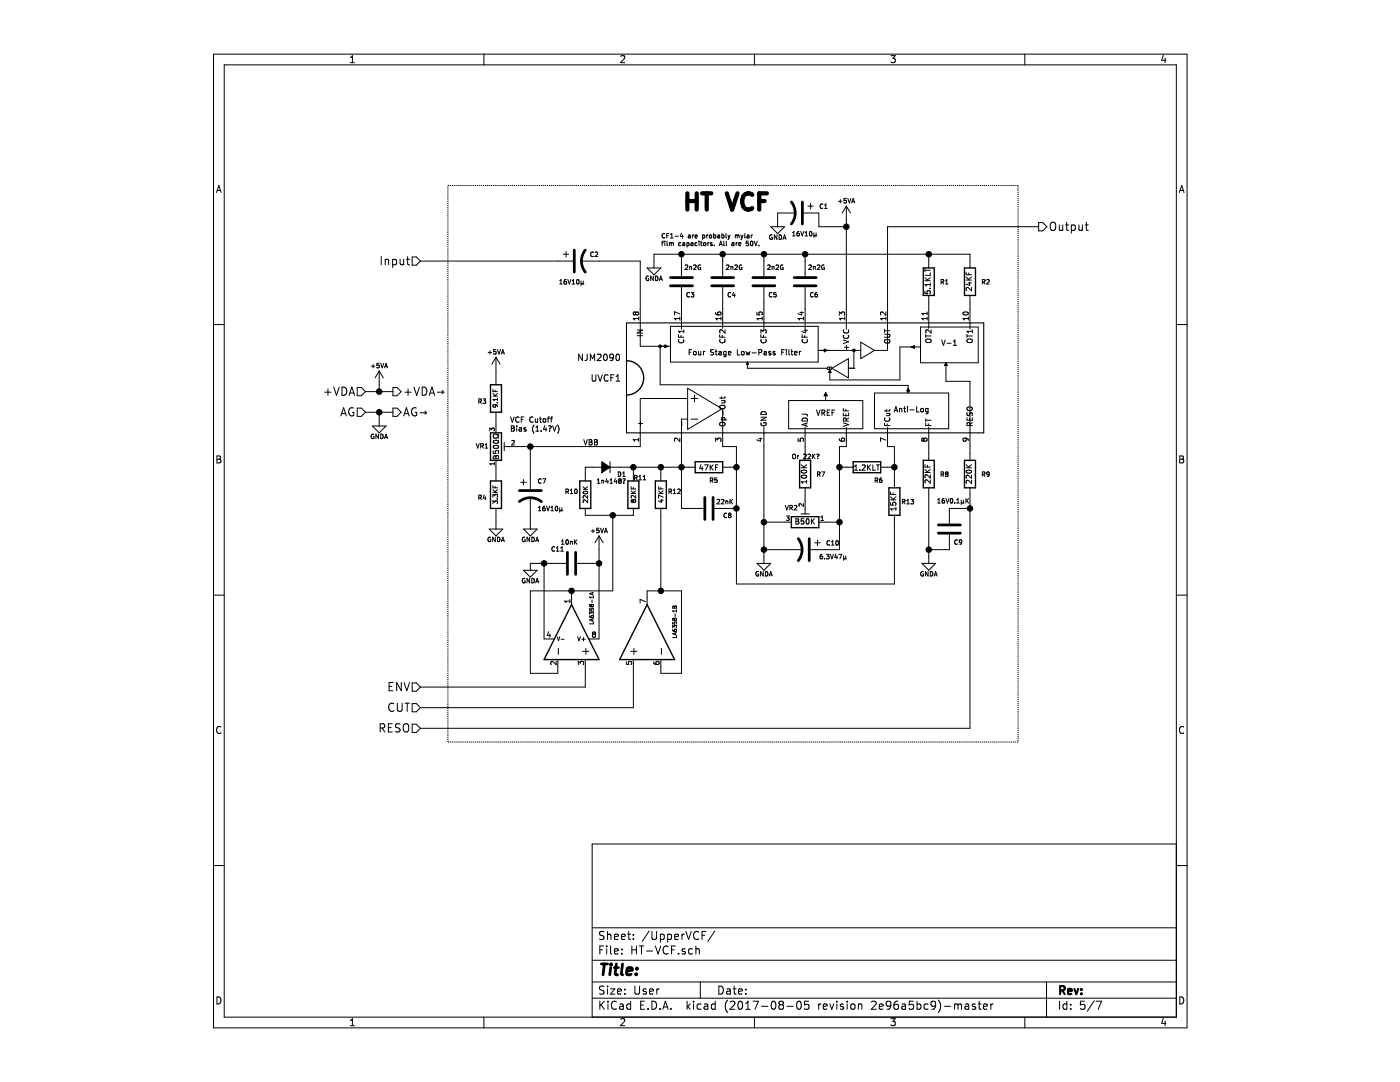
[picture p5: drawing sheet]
<svg xmlns="http://www.w3.org/2000/svg" width="279mm" height="216mm" viewBox="0 0 279 216" stroke-linecap="round" stroke-linejoin="round" font-family="sans-serif">
<g fill="none" stroke="#000" stroke-width=".2">
<path d="M42.6 10.8h194.3v194.3h-194.3zM44.7 12.9h190.1v190.1h-190.1zM69.9 12.5h.8M69.9 11.5l.4-.4v1.4M96.6 10.8v2.1M123.9 11.2l.5-.1 .2 .1 .1 .3-.9 1h.9M150.6 10.8v2.1M177.8 11.1h.9l-.5 .5 .4 .2v.6l-.2 .1-.6-.1M204.5 10.8v2.1M232.2 11l-.4 1h.9M232.5 11.6v.9M43.2 38.4l.5-1.4 .4 1.4"/>
<path d="M43.3 38h.7M167.7 39.8v.7M168.9 39.6h-.4l-.1 .4h.5v.4h-.5M169.2 39.6l.3 .9 .3-.9M235.4 38.4l.4-1.4 .5 1.4M235.5 38h.7M76.1 51.2v1.6M76.9 51.9l.2-.2 .4 .1 .1 1M76.9 51.7v1.1M78.4 51.8l.4-.1 .4 .3v.5l-.2 .3h-.6M78.4 51.7v1.7M79.8 51.7v.9a.4 .4 0 0 0 .4 .3 .4 .4 0 0 0 .4-.2"/>
<path d="M80.6 51.7v1.1M81.1 51.7h.6M81.4 51.2v1.4v.2h.3M82.3 51.3h.8l.8 .8-.8 .8h-.8zM83.9 52.1h30.4M111.7 56.7h.5M111.7 56l.3-.2v.9M112.4 50.7h1.1M113 50.2v1.1M113 55.8h-.2a.6 .6 0 0 0-.1 .9l.3-.1 .1-.3-.2-.2-.3 .2M113.3 55.8l.3 .9 .3-.9M114.2 56.7h.5"/>
<path d="M114.2 56l.2-.2v.9M115.2 55.8h.1a.45 .45 0 0 1 .3 .4 .45 .45 0 0 1-.4 .4l-.1-.3zM116 56.6l.1 .1 .3-.1M116 56.1v.9M116 52.1h11.8v17h6M116.4 56.6l.1 .1M116.4 56.1v.5M118.4 50.4v-.1a.4 .4 0 0 0-.5 .5 .4 .4 0 0 0 .5 .3M118.8 50.4l.3-.1 .2 .3-.6 .6h.6M129.1 53.5h2.8l-1.4 1.3zM129.4 55.1a.41 .41 0 0 0-.5 .5 .41 .41 0 0 0 .6 .3v-.3h-.2M130.4 55.1v.9l-.5-.9v.9"/>
<path d="M130.5 53.5v-2.8h63.1v2.8M130.8 55.1a.45 .45 0 0 1 .5 .4 .45 .45 0 0 1-.5 .5zM131.6 56l.3-.9 .3 .9M131.7 55.7h.4M132.1 48.4h.3M132.4 48.1l-.2 .2v.7M132.7 46.6a.41 .41 0 0 0-.6 .4 .41 .41 0 0 0 .6 .4M132.7 46.6v.1M132.7 48.2h.1M132.7 48.4v.6M133.1 47h.3M133.1 48.1v.8l.2 .1"/>
<path d="M133.5 46.6h-.4v.9M133.6 48.5l.3-.1 .1 .2M133.6 48.4v.6M133.8 47.5h.5M133.8 46.8l.3-.2v.9M134 48.6l.1-.2 .2 .1 .1 .5M134 48.6v.4M134.7 47.1h.7M135.9 48.5l-.3-.1-.1 .2v.3l.4 .1M136 46.5l-.2 .7h.6M136 50.7v4.4M136 57.3v8.4"/>
<path d="M136.2 46.9v.6M136.3 48.5h.3l.1 .5M136.7 48.6l-.5 .2 .2 .2h.3M136.7 53l.4-.1 .2 .2-.6 .7h.6M137.1 48.5l.2-.1 .2 .2v.3l-.4 .1M137.1 48.4v.9M137.4 46.9h.3l.1 .6M137.6 58.5v-.1a.4 .4 0 0 0-.5 .4 .4 .4 0 0 0 .5 .4M137.6 53.2v.6M137.6 53.3l.4-.1v.6M137.8 47.1l-.5 .2 .2 .2 .3-.1M137.9 48.5h.3l.1 .5"/>
<path d="M137.9 58.3h.6l-.3 .4 .2 .1v.4h-.5M138.2 46.9v.6M138.3 48.6l-.4 .2 .1 .2h.3M138.4 53l.4-.1 .1 .2-.5 .7h.5M138.5 46.9l-.3 .2M138.7 47.2l.5-.1-.2-.2-.3 .1v.4l.2 .1 .2-.1M139.1 48.5l-.2-.1-.2 .2v.3l.4 .1M139.5 48.1v.1M139.5 48.4v.6M139.8 48.4h.3M139.8 52.9a.41 .41 0 0 0-.5 .4 .41 .41 0 0 0 .5 .4v-.3h-.1M139.9 48.1v.8l.2 .1"/>
<path d="M140.2 46.9h.4M140.2 46.9v.9M140.4 48.5l.3-.1 .2 .2-.2 .4-.3-.1zM140.6 46.9v.1M140.6 47v.4h-.4M141 46.9v.6M141.3 48.4v.6M141.3 46.9l-.3 .2M141.5 48.4l-.2 .2M141.6 47h.4v.4h-.4zM141.6 46.9v.1M142.1 48.5l-.3 .1 .3 .2v.2h-.3"/>
<path d="M142.4 46.9h.3l.2 .2-.1 .3h-.4M142.4 46.6v.9M142.6 48.9v.1M143.2 46.9h.4v.6M143.5 49l.3-.9 .3 .9M143.6 47.1l-.4 .2 .1 .2 .3-.1M143.6 48.8h.5M144.1 46.9h.3M144.1 46.6v.9M144.2 50.7v4.4M144.2 57.3v8.2M144.4 46.9v.1"/>
<path d="M144.4 47v.4h-.3M144.4 48.1v.8l.2 .1M144.9 46.6v.8l.1 .1M144.9 48.1l.1 .9M145 53l.3-.1 .2 .2-.6 .7h.6M145.3 46.9l.2 .6M145.5 47.5l-.2 .3M145.7 46.9l-.2 .6M145.8 58.5v-.1a.4 .4 0 0 0-.5 .4 .4 .4 0 0 0 .5 .4M145.9 53.2v.6M145.9 53.3l.3-.1 .1 .6M146.1 48.5h.3l.1 .5"/>
<path d="M146.4 58.3l-.2 .7h.5M146.5 48.6l-.5 .2 .2 .2h.3M146.6 58.7v.6M146.6 53l.4-.1 .2 .2-.6 .7h.6M146.7 47l.3-.1 .1 .1M146.7 46.9v.6M146.9 48.4v.6M147.1 47l.1-.1h.3v.6M147.1 47v.5M147.2 48.4l-.3 .2M147.4 48.7l.4-.1-.1-.2-.2 .1-.1 .4 .1 .1h.3M147.8 46.9l.3 .6"/>
<path d="M148 52.9a.41 .41 0 0 0-.5 .4 .41 .41 0 0 0 .6 .4v-.3h-.2M148.1 47.5l-.3 .3M148.3 46.9l-.2 .6M148.6 46.6l.1 .9M149.1 46.9h.4v.6M149.4 48.1h-.5v.5l.4-.1 .1 .4-.2 .1-.3-.1M149.5 47.1l-.4 .2 .1 .2 .3-.1M149.8 48.2l.2-.1a.48 .48 0 0 1 .3 .5 .48 .48 0 0 1-.3 .4l-.2-.3zM149.9 46.9v.6M150.2 46.9l-.3 .2M150.5 48.1l.3 .9 .3-.9M151.4 48.9v.1"/>
<path d="M152.5 50.7v4.4M152.5 57.3v8.2M153.2 53l.3-.1 .2 .2-.6 .7h.6M153.8 45.2h2.8l-1.4 1.4zM154.1 58.5l-.1-.1a.4 .4 0 0 0-.5 .4 .4 .4 0 0 0 .6 .4M154.1 46.9a.41 .41 0 0 0-.5 .4 .41 .41 0 0 0 .6 .4v-.3h-.2M154.1 53.3l.4-.1v.6M154.1 53.2v.6M154.9 53l.3-.1 .2 .2-.6 .7h.6M154.9 58.3h-.4l-.1 .5h.5v.4h-.5M155.1 46.9v.9l-.6-.9v.9M155.5 46.9a.45 .45 0 0 1 .5 .4 .45 .45 0 0 1-.5 .5z"/>
<path d="M156.3 47.8l.3-.9 .3 .9M156.3 52.9a.41 .41 0 0 0-.6 .4 .41 .41 0 0 0 .6 .4v-.3h-.2M156.3 47.5h.5M158.2 47.1h.5M158.2 46.4l.2-.2v.9M158.8 42.5h-3.6v2.7M159.1 46.6l-.1 .1M159.1 46.6h.1M159.5 46.2h-.2a.6 .6 0 0 0-.1 .9h.3l.1-.4-.2-.2-.3 .1M159.8 46.2l.3 .9 .3-.9M160.4 42.5h3v2.7h5.5M160.7 50.7v4.4"/>
<path d="M160.7 57.3v7.1M160.7 46.4l.2-.2v.9M160.7 47.1h.5M161.2 41.1h1.1M161.4 53l.4-.1 .1 .2-.5 .7h.5M161.6 46.3l.1-.1a.45 .45 0 0 1 .4 .4 .45 .45 0 0 1-.4 .5l-.2-.3zM161.8 40.6v1.1M162.3 58.5l-.1-.1a.4 .4 0 0 0-.5 .4 .4 .4 0 0 0 .6 .4M162.3 53.3l.4-.1v.6M162.3 53.2v.6M162.4 47l.2 .1 .3-.1M162.4 46.5v.9"/>
<path d="M162.9 47l.1 .1M162.9 46.5v.5M163.1 58.3h-.2a.6 .6 0 0 0-.1 1l.3-.1v-.4l-.3-.1-.1 .2M163.1 53l.3-.1 .2 .2-.5 .7h.5M164.2 40.8v-.1a.4 .4 0 0 0-.5 .5 .4 .4 0 0 0 .5 .3M164.5 52.9a.41 .41 0 0 0-.5 .4 .41 .41 0 0 0 .5 .4v-.3h-.1M164.6 41.6h.5M164.6 41l.2-.3v.9M167.3 40.2h.7M168.9 41.1l-.8 1.4M168.9 41.1v23.3M168.9 41.1l.8 1.4"/>
<path d="M170 40.5l.3-.9 .3 .9M170.1 40.3h.4M184.6 58v.6h.5v-.5l.4-.1 .2 .2-.2 .4M184.6 53.6v.6M184.6 56h1.1M184.6 55.4l.6 .6M184.6 53.9h1.1M185.4 50.7v2.8M185.4 59v6.5M185.5 57.6h.2M185.7 54.4v.5h-1.1M185.7 56.5v.6"/>
<path d="M185.7 56.8h-1.1l.3 .3M185.7 55.4l-.6 .5M187.8 56.3l.5-.1v-.4h-.5v.9M188 56.3l.3 .4M188.7 56.7h.5M188.7 56l.2-.2v.9M192.8 54.3v.5h1.1M192.8 55.9h1.1M192.8 55.3l.6 .6M193.2 56.5h.7M193.3 54.5v.3M193.5 56.3v.7l-.7-.3"/>
<path d="M193.6 59v6.7M193.9 57.4v.6l-.8-.6-.3 .2 .1 .4M193.9 55.3l-.6 .4M196 56.3l.5-.1v-.4h-.5v.9M196.3 56.3l.3 .4M196.9 55.9l.4-.1 .1 .2-.5 .7h.5M207.3 45.2h-30.2v24.7h-2.7M207.3 44.4h.8l.8 .8-.8 .9h-.8zM209.7 44.6l.3-.3a.57 .57 0 0 1 .7 .6v.5a.55 .55 0 0 1-.9 .5 1.23 1.23 0 0 1-.1-1.3zM211.4 44.9l.1 1 .4 .1 .2-.2M212.1 44.9v1.1M212.6 44.9h.7"/>
<path d="M212.9 44.3v1.4l.4 .3M213.8 45l.5-.1 .3 .3v.5l-.2 .2h-.6M213.8 44.9v1.6M215.3 44.9l.1 1 .4 .1 .2-.2M216 44.9v1.1M216.6 44.9h.6M216.8 44.3v1.4l.4 .3M42.6 64.8h2.1M64.8 78.3h1.3M65.4 77.6v1.3M66.6 77.2l.5 1.7 .6-1.7M68.2 77.2a.83 .83 0 0 1 1 .9 .83 .83 0 0 1-1 .8z"/>
<path d="M69.7 78.9l.5-1.7 .6 1.7M69.8 78.4h.8M71.3 77.3h.8l.8 .8-.8 .9h-.8zM72.9 78.1h5.5M74.1 73.1h.7M74.5 72.7v.7M75.7 74l-.8 1.4M75.7 72.5h-.5v.4h.5v.4h-.5M75.7 74v4.1M75.7 74l.8 1.4M76 72.5l.3 .9 .3-.9M76.7 73.4l.3-.9 .3 .9"/>
<path d="M76.8 73.2h.5M78.4 77.3h.8l.9 .8-.9 .9h-.8zM80.8 78.3h1.3M81.4 77.6v1.3M82.6 77.2l.6 1.7 .5-1.7M84.3 77.2a.83 .83 0 0 1 .9 .9 .83 .83 0 0 1-.9 .8zM85.7 78.9l.5-1.7 .6 1.7M85.8 78.4h.8M87.3 78.3h1.3M88.2 77.9l.4 .4M88.6 78.3l-.4 .3M96.4 79.6h.5l-.3 .4h.3v.4h-.5"/>
<path d="M97.4 70.3h.7M97.8 70v.7M98.4 77.7v.4h.9M98.4 79.1h.9M98.4 78.5l.5 .6M98.8 77.8v.3M99 69.8h-.5v.4h.5v.4h-.5M99 71.3v5.5M99 71.3l-.8 1.4M99 71.3l.8 1.4M99.3 79.4v.6M99.3 79.7h-.9l.3 .3"/>
<path d="M99.3 78.5l-.5 .4M99.3 69.8l.3 .9 .3-.9M100.1 70.7l.3-.9 .3 .9M100.1 70.4h.5M116.2 70.7v1.2l-.7-1.2v1.2M117.2 70.7v.9a.38 .38 0 0 1-.5 .3M117.8 71.9v-1.2l.5 .9 .4-.9v1.2M118.2 74.8v1l.2 .3 .4-.1 .1-.2v-1M119.2 70.8l.5-.1 .3 .3-.8 .9h.8M119.3 74.8l.5 1.3 .4-1.3M120.6 70.8l.2-.1a.68 .68 0 0 1 .4 .6 .68 .68 0 0 1-.4 .6l-.3-.4zM121.4 74.9a.62 .62 0 0 0-.9 .4 .62 .62 0 0 0 .6 .8l.3-.2"/>
<path d="M121.9 75.4h.4M122.4 71.2l-.2 .3-.4-.1-.1-.2 .1-.5 .5 .1a.9 .9 0 0 1-.3 1.1h-.2M122.5 74.8h-.6v1.3M122.9 76.1h.8M122.9 75.1l.4-.3v1.3M123.1 70.7h.1a.7 .7 0 0 1 .5 .6 .7 .7 0 0 1-.5 .6 .89 .89 0 0 1-.1-1.2zM126.8 62.4l.2-.2 .4 .2v.3l-.2 .1-.4-.1M126.8 62.4l-.2-.2-.2 .2 .2 .4 .2-.1M126.8 62.4v.3M127.2 65.9h1l-1 .6h1M127.2 67h1M127.4 63.3v.6"/>
<path d="M127.4 63.6h-1l.3 .3M131.7 69.1v7.7l49.5 .1v1.5M132.7 68.8l.6 .3-.6 .3zM132.7 69.1l.1 .1 .2-.1-.2-.1-.1 .4M133.8 65.1h29.5v7.2h-29.5zM135.4 66.8v.5h1.1M135.5 67.8a.47 .47 0 0 0 .4 .6 .47 .47 0 0 0 .5-.6M135.7 62.7l-1.1-.5v.7M135.7 63.3v.6M135.7 63.6h-1.1l.3 .3M135.9 66.9v.4M136.5 66.1h-1.1l.3 .3"/>
<path d="M136.5 65.8v.6M137.2 77.5l6.9 4.1-6.9 4.1zM137.2 79.5h-9.4v9.6h-27.2M137.5 70.3h.4M137.9 79.5h1.4M138 69.8h-.5v1M138.4 70.2l.2-.1 .3 .1v.6l-.5-.1zM138.6 78.8v1.4M139.4 70.1l.1 .7 .4-.1M139.9 70.1v.7M140.4 70.1v.7M140.7 70.1l-.3 .2"/>
<path d="M142.4 69.8l-.6 .1a.44 .44 0 0 0 .6 .5l-.1 .4h-.5M142.7 70.1h.4M142.8 62.4a.4 .4 0 0 0 .5 .4l.5-.1v-.4l-.5 .1-.1 .3 .2 .1M142.9 69.8v.9l.2 .1M143.5 70.2h.4l.1 .6M143.6 66.8v.5h1.1M143.7 67.8a.47 .47 0 0 0 .5 .6 .47 .47 0 0 0 .4-.6M143.9 63.6h-1.1l.3 .3M143.9 63.3v.6M144 70.4l-.6 .2 .2 .2h.4M144 79.9h.7M144 79.2v.4"/>
<path d="M144.1 66.9v.4M144.6 79.9v.4l-.6 .1M144.7 65.8v.7l-.8-.7-.3 .2 .1 .4M144.7 79.2l-.1 .2h-1M144.9 70.1v.9l-.2 .2-.3-.1M144.9 70.2l-.3-.1-.2 .2 .1 .5h.4M145.4 70.5l.5-.1-.1-.2-.3-.1-.1 .2v.5h.4M147.2 69.8v1h.5M148 70.2l.2-.1 .3 .1-.1 .6-.4-.1zM148.9 70.1l.2 .7 .2-.5 .2 .5 .2-.7M149.2 72.3v1.2h15.9M149.2 72.3l.2 .4h-.5z"/>
<path d="M149.2 72.3l.1 .4h-.3zM150.1 70.4h.8M151.1 62.3v.5h.4v-.4l.5-.1 .1 .1-.1 .4M151.4 70.3h.5l.1-.4-.6-.1v1M151.8 66.5v-.7l.5 .4 .2-.4 .3 .1 .1 .1-.1 .5M151.8 66.8v.5h1.1M152 67.8a.47 .47 0 0 0 .4 .6 .47 .47 0 0 0 .4-.6M152.1 63.6h-1l.3 .3M152.1 63.3v.6M152.4 66.9v.4M152.5 70.2h.4v.6M152.9 70.4l-.4 .2 .1 .2h.3"/>
<path d="M153.8 70.2l-.2-.1-.2 .2 .4 .2v.3h-.4M154.7 70.2l-.3-.1-.1 .2 .4 .4-.1 .1h-.3M156 70.3h.4M156.5 69.8h-.5v1M156.9 69.8v.1M156.9 70.1v.7M157.4 79.9h14.8v5.6h-14.8zM157.4 69.8v.9l.2 .1M157.9 70.1h.3M158 69.8v.9l.2 .1M158.6 70.5l.5-.1-.1-.2-.3-.1-.1 .2v.5h.4M159.5 70.1v.7"/>
<path d="M159.6 62.4h.7M159.8 70.1l-.3 .2M160 62.2v.6l-.8-.2M160.1 66.8v.5h1M160.2 67.8a.47 .47 0 0 0 .4 .6 .47 .47 0 0 0 .4-.6M160.3 63.3v.6M160.3 63.6h-1l.3 .3M160.4 65.9h.7M160.6 66.9v.4M160.7 64.6v1.1M160.8 65.8v.6l-.8-.2M163.3 69.9h8.5"/>
<path d="M164.5 69.6l.6 .3-.6 .3zM164.5 69.9l.2 .2 .1-.2-.1-.1-.2 .4M164.8 78.4v1.6M164.8 78.4l.3 .6h-.6zM164.8 78.4l-.2 .5h.4l-.2-.3-.1 .3 .2-.1-.2-.1 .1-.1M165.6 73.9l.3 .4h-.6zM165.6 73.9l-.1 .4M166 73.5l3.3-1.9v3.8zM167.5 62.9v-.7l.4 .4 .1-.3h.5l.1 .1-.1 .5M168.3 67.8l1.1 .4-1.1 .3M168.4 65.8v.1a.48 .48 0 0 0 .4 .6 .48 .48 0 0 0 .5-.7M168.4 66.9a.48 .48 0 0 0 .4 .6 .48 .48 0 0 0 .5-.6"/>
<path d="M168.5 69.3h.9M168.6 63.3v.6M168.6 63.6h-1.1l.3 .3M168.9 64.6v1.1M169 68.9v.8M169.3 73.5h.1M169.3 73.5h1.1M170.4 73.5h.1M170.4 69.9v3.6M171.8 68.3l2.7 1.6-2.7 1.7zM174.5 78.4h14.8v7.1h-14.8zM176.5 66.7h.9l.2 .2-.2 .4h-.9"/>
<path d="M176.5 65.7v.6M176.5 66h1.1M176.7 67.8h.8l.1 .2-.1 .3-.3 .2-.5-.1-.2-.2zM176.8 62.2v.7l-.8-.7-.3 .2 .1 .4M176.8 63.6h-1.1l.3 .3M176.8 63.3v.6M181.2 77.5l.3 .5h-.5zM181.2 78l.2-.1-.2-.2-.1 .2 .4 .1M181.9 69.2l.6-.2v.5zM182.2 69.2l.1 .2 .2-.2M182.2 69.2l.1-.1 .2 .4M182.2 69.2l.3-.1-.3 .3"/>
<path d="M183.7 69.2h-4.1v6.6h-14v-1.8l.1 .3v-.1l-.1 .1M183.7 65.3h11.5v7.1h-11.5zM184.8 66.7v.6M184.8 67h1M184.8 67.8l.3-.2 .6 .1 .1 .4-.3 .3-.6-.1-.1-.2zM185 62.2v.6M185 63.3v.6M185 62.5h-1l.3 .3M185 63.6h-1l.3 .3M185.8 65.8v.7l-.7-.7-.3 .2 .1 .4M187.9 67.8l.4 1.1 .3-1.1M188.8 72.4v3.7h4.8v15.8"/>
<path d="M188.8 72.4l.1 .5-.3-.1 .2-.1M188.8 72.4l.3 .5h-.6M188.8 72.4l-.3 .5M188.8 72.8l-.3 .1M189 68.5h.8M190.3 68.1l.3-.3v1.1M190.3 68.9h.6M192.2 62.4a.64 .64 0 0 1 1.1 .2 .61 .61 0 0 1-1.1-.1zM193 66.7v.6M193 67h1M193 67.8l.3-.2 .6 .1 .1 .4-.3 .3-.6-.1-.1-.2zM193.3 63.3v.6"/>
<path d="M193.3 63.6h-1.1l.3 .3M194 65.8v.6M194 66.1h-1l.3 .3M234.8 64.8h2.1M43.3 91h.5l.2 .2-.2 .4 .3 .3-.1 .3-.2 .2h-.5zM43.3 91.6h.5M68 83l.6-1.6 .5 1.6M68.2 82.5h.8M70.5 81.4a.8 .8 0 0 0-1 .6 .8 .8 0 0 0 .6 1l.5-.2v-.5h-.3M71.3 81.4h.8l.8 .9-.8 .8h-.8zM72.9 82.3h5.5M74.3 85h2.7l-1.3 1.4z"/>
<path d="M74.6 86.7a.41 .41 0 0 0-.5 .4 .41 .41 0 0 0 .5 .3v-.3h-.1M75.5 86.6v.9l-.5-.9v.9M75.7 82.3v2.7M76 86.6a.45 .45 0 0 1 .5 .5 .45 .45 0 0 1-.5 .4zM76.7 87.5l.3-.9 .3 .9M76.8 87.3h.5M78.4 81.4h.8l.9 .9-.9 .8h-.8zM80.6 83l.5-1.6 .6 1.6M80.7 82.5h.8M83.1 81.4a.77 .77 0 0 0-1 .8 .77 .77 0 0 0 1 .7l.1-.6h-.4M83.8 82.4h1.3M84.8 82l.3 .4"/>
<path d="M85.1 82.4l-.3 .3M95 88.5l.3 .9 .3-.9M95.6 80.1l.4-.1v-.3l-.4-.1v.9M95.6 99.3l.4-.1v-.4h-.4v.9M95.8 99.3l.3 .4M95.8 80.1l.3 .4M95.9 89l.5-.1v-.3l-.5-.1v.9M96.2 89l.3 .4M96.6 98.8l-.2 .6h.6M96.8 89.4h.5M96.8 88.8l.3-.3v.9M96.8 99.1v.6"/>
<path d="M97.7 86v-.6l.4 .3 .2-.3 .3 .1v.5M98.4 99.2v-.6l.3 .3 .2-.3 .4 .1-.1 .5M98.4 96.9v.4h.9M98.4 98.2h.9M98.4 97.7l.5 .5M98.4 89.9v.6h.6l-.1-.5 .4-.1 .2 .2-.1 .4M98.5 91.1l.2-.1 .3 .2v-.2l.3-.1 .2 .2v.4h-1.1zM98.5 88a.51 .51 0 0 1 .6-.2 .51 .51 0 0 1 .3 .5 .53 .53 0 0 1-.5 .2 .53 .53 0 0 1-.4-.5zM98.5 89a.51 .51 0 0 1 .6-.2 .51 .51 0 0 1 .3 .5 .64 .64 0 0 1-1-.2zM98.7 92.3v.5M98.7 92.5h-1l.3 .3M98.8 80.7l.2 .2-.1 .3h-.4l-.1-.3a.55 .55 0 0 1 .9 .1v.2"/>
<path d="M98.8 97v.3M99 91.2v.3M99 82.3v4.1M99 91.9v4.1M99.2 99.5h.1M99.2 80.3h.1M99.3 97.7l-.5 .4M99.5 86.6v.3l-.8-.3-.3 .3 .2 .5h.4l.5-.2v.2M100.6 88.3v1.6M101.9 83.2l.3 1.1 .4-1.1M102.1 85h.3l.2 .2-.2 .3 .3 .3-.2 .2h-.4zM102.1 85.5h.3"/>
<path d="M102.1 88l.4-.1 .2 .2-.6 .7h.6M103.1 85v.1M103.1 85.3v.7M103.6 83.3a.49 .49 0 0 0-.7 .4 .49 .49 0 0 0 .7 .5M103.6 85.4h.4l.1 .6M103.9 96.2h1.1M104 83.7h.4M104.1 85.6l-.5 .2 .1 .2h.4M104.5 95.7v1.1M104.5 83.2h-.5v1.1M105 85.4l-.3-.1-.2 .2 .1 .1 .4 .1v.3h-.5M105.8 89.1v8.5"/>
<path d="M105.8 99.3v6.3M106.4 83.3a.48 .48 0 0 0-.7 .4 .48 .48 0 0 0 .7 .5M106.6 84.8a1.26 1.26 0 0 0 0 1.7M106.8 83.5l.1 .7h.4M106.9 86h.6M106.9 85.3l.3-.3v1M107.3 83.5v.8M107.6 83.5h.5M107.8 83.2v.9l.3 .2M108 95.6h-.1a.4 .4 0 0 0-.4 .4 .4 .4 0 0 0 .5 .4M108 85.9v.1M108.3 95.5h.6l-.4 .9"/>
<path d="M108.4 83.6h.5l-.1 .6h-.4zM108.7 84.9l-.2 .8h.6M109 85.3v.7M109.2 83.5h.4M109.5 85h.3l.2 .1-.3 .5M109.6 83.2l-.2 .1v1M109.7 85.9v.1M109.8 83.5h.5M110.3 83.2l-.3 .1v1M110.3 85l.4 1 .3-1M111.3 84.8a1.26 1.26 0 0 1 0 1.7M112.9 98.1l.5-.1v-.3l-.5-.1v.9"/>
<path d="M113.2 98.1l.3 .4M113.8 97.9l.3-.3v.9M113.8 98.5h.5M114.7 97.7l.2-.1a.45 .45 0 0 1 .3 .5 .45 .45 0 0 1-.4 .4l-.1-.3zM116.4 97.6h.9M116.4 97.1l.5 .5M116.4 98.2l.5-.2 .4 .2a.43 .43 0 0 1-.5 .4 .43 .43 0 0 1-.4-.4zM116.5 87.7l.4 1.1 .3-1.1M117.3 99.8v.5l-.7-.5-.2 .1 .1 .4M117.3 98.9v.6l-.7-.6-.2 .2 .1 .3M117.3 97.1l-.5 .4M117.6 87.7h.3l.2 .2-.2 .3 .3 .4-.2 .2h-.4z"/>
<path d="M117.6 88.2h.3M118.6 87.7h.4l.2 .2-.2 .3 .2 .4-.1 .2h-.5zM118.6 88.2h.4M119.2 96.4h.5M119.2 95.8l.3-.3v.9M120.1 95.8v.6M120.1 95.9h.4v.5M121.1 95.5l-.2 .6h.5M121.3 95.8v.6M121.7 92.1v2.2M121.7 96.4h.6M121.7 95.8l.3-.3v.9"/>
<path d="M122.8 95.5l-.2 .6h.6M123 95.8v.6M123.4 94.2a.46 .46 0 0 1 .5 .4 .46 .46 0 0 1-.5 .5zM123.5 95.7l.1 .2M123.5 95.7h.1M123.5 95.7l.1-.2 .4 .2M123.6 95.9l-.1 .2 .1 .3 .4-.1-.2-.4M123.6 95.9h.2M124 95.7h.1M124 95.7l-.2 .2M124.3 95.1h.5M124.3 94.4l.2-.2v.9"/>
<path d="M124.3 95.6l.3-.1a.37 .37 0 0 1-.1 .6M124.5 96.4h.1M126 97.9l.5 .6M126 97.1v.5h.9M126 98.5h.9M126.2 99.7l-.2 .2 .2 .3M126.2 99.7h.1M126.2 99.7l.2 .2M126.4 99.9l.1-.2 .4 .2-.1 .3h-.3l-.1-.1M126.4 99.9v.2M126.4 93.2v2.8M126.4 97.3v.3"/>
<path d="M126.6 95.3h.5v-.3l-.5-.2v.9M126.8 95.3l.3 .4M126.9 98.8v.6l-.7-.6-.2 .2 .1 .4M126.9 97.9l-.5 .4M127.4 84.5h.8M127.4 87.4v.6M127.4 87.7h-1l.3 .3M127.5 95.7h.5M127.5 95.1l.2-.3v.9M127.8 84.1v.8M128.3 95.7h.6M128.3 95.1l.3-.3v.9"/>
<path d="M131.4 98.5h1M131.4 97.1v.5h1M131.4 97.9l.6 .6M131.7 99.8h.7M131.9 93.2v2.8M131.9 97.3v.3M132.1 99.7v.5l-.7-.2M132.4 99.2l-1-.4v.6M132.4 97.9l-.5 .4M133.5 98.1l.5-.1v-.3l-.5-.1v.9M133.7 98.1l.3 .4M134.4 97.9l.2-.3v.9"/>
<path d="M134.4 98.5h.5M135.2 97.7l.4-.1 .2 .3-.6 .6h.6M135.7 87.4v.7l-.8-.7-.3 .2 .1 .4M136.1 84.1v.8M137.2 83.6h-1.2v17.9h4.4M137.9 83.6h1.4M138.7 93.2h-21.9v2.8M139.9 92.7l-.3 .8h.7M140.1 93.1v.7M140.6 92.8h.7l-.4 1M141.7 92.8v1M141.8 95.9l.4-.1v-.4h-.4v.9"/>
<path d="M141.9 93.2l.4 .6M142 95.9l.3 .4M142.3 92.8l-.6 .6M142.7 95.8h-.1M142.7 95.8h.4v.3l-.1 .2-.4-.1M142.8 93.3h.4M142.8 88.1v-.7l.4 .4 .1-.3h.5l.1 .1-.1 .5M143.1 95.4h-.4l-.1 .4M143.1 99.8l.4-.2 .1 .3-.6 .6h.6M143.3 92.8h-.5v1M143.7 81l.3-.1h.6l.1 .4-.4 .3-.5-.1-.2-.2zM143.7 84.4l.3-.1h.6l.1 .4-.4 .3-.5-.1-.2-.2z"/>
<path d="M144 99.8l.3-.2 .2 .3-.6 .6h.6M144 83.8h1M144 83.8v-.3l.2-.2 .4 .1v.4M144.2 93.2h2.8M144.2 81.6v7.5h2.8v27.4h31.5v-13.7M144.3 82v.8M144.9 99.9v.6M145.7 99.6v.9M146.2 99.6l-.5 .6M151.4 87.5h.7M151.8 87.4v.6l-.8-.2M151.8 83.2h1.1l-1.1 .6h1.1"/>
<path d="M151.9 84.4a.48 .48 0 0 0 .5 .6 .48 .48 0 0 0 .4-.7h-.3v.2M151.9 82.3a.56 .56 0 0 1 .7-.2 .56 .56 0 0 1 .3 .6h-1.1zM152.5 85.3v27.1M158.2 90.8l.2-.2 .3 .2 .1 .4-.2 .3-.4-.1zM159.2 90.9v.6M159.3 87.5v.5h.5l-.1-.5h.5l.1 .1-.1 .4M159.4 90.9l-.2 .2M159.9 93.3h1.1M159.9 92.7l.6 .6M160 95a.58 .58 0 0 1 .5-.2 .58 .58 0 0 1 .5 .4 .62 .62 0 0 1-1.1-.1zM160 93.9a.51 .51 0 0 1 .6-.2 .51 .51 0 0 1 .3 .5 .52 .52 0 0 1-.6 .3 .52 .52 0 0 1-.3-.6zM160.1 82.6l.9 .1 .1 .4"/>
<path d="M160.2 83.5a.55 .55 0 0 1 .7-.1 .55 .55 0 0 1 .2 .6h-1zM160.4 90.7l.3-.1 .2 .3-.6 .6h.6M160.7 85.3v6.6M160.7 97.3v5.2M160.8 84.5v.5M161 96.1h-1.1l.3 .3M161 95.8v.6M161 92.7l-.6 .5M161.1 84.4l-1 .3 1 .4M161.2 90.7l.4-.1 .1 .3-.5 .6h.5M162.1 90.6v.9M162.3 91l.4 .5"/>
<path d="M162.7 90.6l-.6 .5M163 81.8l.3 1.1 .4-1.1M163 90.7l.3-.1a.31 .31 0 0 1-.1 .5M163.1 94.7l.5-.1v-.4h-.5v.9M163.2 91.1v.1M163.2 91.4h.1M163.2 91.4l-.1 .1M163.4 94.7l.3 .4M164 94.2h.6l-.4 .9M164 82.4l.5-.1 .1-.4-.6-.1v1.1M164.3 82.4l.3 .5M165.1 82.3h.3"/>
<path d="M165.6 81.8h-.5v1.1h.5M166.1 82.3h.3M166.6 81.8h-.5v1.1M167.5 87.5v.2l.3 .3h.6l.2-.2-.1-.3h-.6v.4l.2 .1M167.5 93.2h2.8M168.3 84.4l1.1 .3-1.1 .4M168.3 81.5v.5h1.1M168.3 82.4v.5h1.1v-.5M168.8 81.6v.4M168.8 82.6v.3M168.9 84l-.1-.5-.4-.1-.1 .6h1.1M168.9 85.3v3.8h-1.4v20.6h-5.7"/>
<path d="M169.4 83.4l-.5 .4M170.5 93.8h.7M170.5 93.1l.4-.3v1M171.6 93.7v.1M172.1 92.9l.4-.1 .2 .3-.7 .7h.7M173.1 92.8v1M173.3 93.2l.4 .6M173.7 92.8l-.6 .6M174.2 92.8v1h.5M174.9 95.9l.3 .4M174.9 92.8h.6M175.1 95.8l-.4 .1"/>
<path d="M175.1 95.8v-.4h-.4v.9M175.1 95.8h.1M175.2 92.8v1M175.8 93.2h2.7M176 95.4h-.2a.6 .6 0 0 0-.1 .9l.3-.1v-.4l-.3-.1-.2 .2M176.5 84.4v.5h1.1M176.6 83.4a.47 .47 0 0 0 .5 .7 .47 .47 0 0 0 .4-.7M176.8 87.8l-1.1-.4v.7M176.9 82.5h.7M176.9 81.7v.4M177 84.6v.3M177.1 85.3v3.8h1.4v8.2"/>
<path d="M177.5 82.5v.4h-.6M177.6 81.7l-.1 .3h-1M177.7 98.2v.5h1.1M177.7 99.8h1.1M177.7 99.1l.6 .7M178.3 98.3v.4M178.4 82.2l.4-1.1 .4 1.1M178.6 81.9h.5M178.8 99.1l-.6 .5M179.5 81.5v.7M179.5 81.6l.4-.1 .1 .7M180.3 81.5h.4"/>
<path d="M180.5 81.1v1l.2 .1M181 99.9l.2-.3v.9M181.1 81.1v.1M181.1 81.5v.7M181.6 81.8h.8M181.8 99.6h.5l-.3 .4 .3 .1v.4h-.5M182.9 81.1v1.1h.5M183.8 81.6l.2-.1 .3 .1-.1 .5h-.4zM184.4 87.6a.33 .33 0 0 1 .5-.1 .33 .33 0 0 1 0 .5 .33 .33 0 0 1-.5-.2M184.4 87.6l-.3-.2a.33 .33 0 0 0-.2 .3 .33 .33 0 0 0 .3 .3l.2-.2M184.4 87.6v.2M184.6 92.7v.5h1.1"/>
<path d="M184.6 94.3h1.1M184.6 93.7l.6 .6M184.8 83.8h1M184.8 84.4v.5h1M184.8 83.5v.7M185.1 92.8v.4M185.2 81.5h-.3l-.2 .2 .1 .4h.4M185.2 81.5v.9l-.2 .2-.2-.1M185.3 84.6v.3M185.4 85.3v6.6M185.4 97.3v15.1M185.7 95.7v.7l-.8-.7-.3 .3 .1 .4"/>
<path d="M185.7 94.7v.7l-.8-.7-.3 .2 .1 .4M185.7 93.7l-.6 .4M187.1 99.8l.3-.3v.9M187.8 94.7l.5-.1v-.4h-.5v.9M188 94.7l.3 .4M188.4 99.5h-.1a.6 .6 0 0 0-.1 .9l.3-.1v-.4l-.3-.1-.2 .2M188.8 99.5l.3 .9 .3-.9M188.9 94.6l-.2-.2 .2-.2 .3 .1-.2 .3M188.9 94.6l-.2 .1 .2 .4 .3-.1v-.3l-.2-.1M188.9 94.6h.1M189.7 99.6l.2-.1a.45 .45 0 0 1 .3 .5 .45 .45 0 0 1-.4 .4l-.2-.3zM190.9 99.8l.3-.3v.9"/>
<path d="M191.8 99.8v.9M192.3 99.8v.5M192.6 87.4l.2 .4-.2 .2h-.2a.34 .34 0 0 1-.2-.3 .34 .34 0 0 1 .2-.3l.6 .1 .2 .1 .1 .3M192.8 99.5v.9M192.8 93.3h1.1M192.8 92.7l.6 .6M192.9 93.9a.51 .51 0 0 1 .6-.2 .51 .51 0 0 1 .3 .5 .52 .52 0 0 1-.6 .3 .52 .52 0 0 1-.3-.6zM192.9 99.9l.4 .5M193 83.4v.4h1v-.4M193 82.3l.1 .6a.44 .44 0 0 0 .5-.5h.4v.5M193 81.4l.3-.2 .6 .1 .1 .4-.3 .2h-.6l-.1-.2zM193.3 99.5l-.5 .5"/>
<path d="M193.5 83.5v.3M193.6 84.9l-.1-.5h-.4l-.1 .5h1M193.6 97.3v48h-109.7M193.9 95.8v.7l-.8-.7-.3 .2 .1 .4M193.9 94.8v.7l-.8-.7-.3 .2 .1 .4M193.9 92.7l-.6 .5M194 84.3l-.4 .4M196 94.7l.5-.1v-.4h-.5v.9M196.3 94.7l.3 .4M197.4 94.6l-.1 .1h-.3v-.4l.3-.1a.59 .59 0 0 1-.1 .9h-.2M235.5 91h.4l.3 .2-.3 .4 .3 .3v.3l-.2 .2h-.5zM235.5 91.6h.4"/>
<path d="M42.6 118.8h2.1M97.6 105.6h2.8l-1.4 1.3zM97.9 107.2a.41 .41 0 0 0-.5 .5 .41 .41 0 0 0 .5 .3v-.3h-.1M98.4 100.5v-.6l.3 .3 .2-.3 .4 .1-.1 .5M98.8 107.2v.9l-.5-.9v.9M99 101.5v4.1M99.3 107.2a.45 .45 0 0 1 .5 .4 .45 .45 0 0 1-.5 .5zM100.1 108.1l.3-.9 .3 .9M100.1 107.8h.5M104.5 113.8h2.7l-1.4 1.4zM104.5 105.6h2.7l-1.4 1.3zM104.7 107.2a.41 .41 0 0 0-.5 .5 .41 .41 0 0 0 .6 .3v-.3h-.2"/>
<path d="M104.7 115.5a.41 .41 0 0 0-.5 .4 .41 .41 0 0 0 .6 .3v-.3h-.2M105.7 107.2v.9l-.5-.9v.9M105.7 115.4v.9l-.5-.9v.9M106.1 115.4a.45 .45 0 0 1 .5 .5 .45 .45 0 0 1-.5 .4zM106.1 107.2a.45 .45 0 0 1 .5 .4 .45 .45 0 0 1-.5 .5zM106.9 116.3l.3-.9 .3 .9M106.9 108.1l.3-.9 .3 .9M107 116.1h.4M107 107.8h.4M107.5 101.9h.4M107.5 101.3l.2-.3v.9M108.4 101.5h-.1"/>
<path d="M108.4 101.4h.3M108.4 101.4v.1M108.6 112.4v15.1h1.9M108.7 101h-.1a.6 .6 0 0 0-.1 .9h.2l.1-.4M108.7 101.4l.1 .1M109.1 101l.3 .9 .3-.9M110 101.9h.5M110 101.3l.2-.3v.9M110.7 109.2v-.1a.41 .41 0 0 0-.6 .4 .41 .41 0 0 0 .6 .4M110.9 101.1l.1-.1a.45 .45 0 0 1 .3 .5 .45 .45 0 0 1-.4 .4l-.1-.3zM111 109.3l.3-.2v.9M111 110h.6"/>
<path d="M111.7 101.8l.1 .1 .3-.1M111.7 101.3v.9M111.9 110h.5M111.9 109.3l.3-.2v.9M112.1 108.6h.5M112.1 108l.2-.3v.9M112.1 101.3v.5M112.1 101.8l.2 .1M113 112.4h-7.2v1.4M113 107.8l.1-.1a.45 .45 0 0 1 .4 .5 .45 .45 0 0 1-.5 .4l-.1-.3zM113.7 119.6v.7M113.7 120h-1l.3 .3"/>
<path d="M113.8 108.1h.4v.5M113.8 108v.6M114.1 117.9v2.7M114.6 107.7v.9M114.8 108.1l.4 .5M115.2 112.4h4.3M115.2 107.7l-.6 .5M116.8 101.5v1.3h9.6v-1.3M118 106h.7M118.1 119.7v.6M118.2 118.3v.3M118.3 105.6v.7"/>
<path d="M118.4 118.9v.5M118.4 119.2h-.7l.2 .2M118.4 118.2l-.7 .3 .7 .2M119.5 106.9v20.6h-1.9M119.5 106.9l-.8 1.4M119.5 106.9l.9 1.4M119.5 105.4h-.4v.4h.4v.4h-.4M119.8 105.4l.4 .9 .3-.9M120.6 106.3l.3-.9 .3 .9M120.7 106.1h.4M122.3 102.8v15.1h-16.5v16.5h5.5v-2.8M126.2 100.2h.1"/>
<path d="M126.4 100.1l-.2 .1M131.9 101.5v16.4M142.6 101.5h4.4M144.9 100.1l.3-.1 .1 .5M145 102.5v-.1a.4 .4 0 0 0-.5 .5 .4 .4 0 0 0 .5 .3M145.4 102.6l.1 .2M145.4 102.6l.1-.2 .4 .2M145.4 102.6h.1M145.5 102.8l-.1 .2 .1 .3 .3-.1v-.3l-.1-.1M145.5 102.8h.2M145.8 100.1l.4 .4M145.9 102.6h.1"/>
<path d="M145.9 102.6l-.2 .2M151.1 112.4h2.7l-1.3 1.4zM151.4 114.1a.41 .41 0 0 0-.6 .4 .41 .41 0 0 0 .6 .4v-.3h-.2M152.3 114v.9l-.5-.9v.9M152.5 104.2h5.4M152.5 109.7h7.6M152.8 114a.45 .45 0 0 1 .4 .5 .45 .45 0 0 1-.4 .4zM153.5 114.9l.3-.9 .3 .9M153.6 114.7h.4M156.7 100.8l.3 1 .3-1M156.9 103h.6l-.3 .3 .3 .2-.1 .3h-.5M157.6 101.3h.5v-.3l-.5-.2v1"/>
<path d="M157.9 101.3l.3 .5M158.5 101l.3-.2 .2 .3-.5 .7h.5M158.8 103.5h.4l.2 .2-.2 .3 .2 .1v.3l-.1 .2h-.5zM158.8 104h.4M159.9 102.5h1.6M160.3 100.5v.6l-.6-.6-.3 .2 .1 .3M160.4 103.5h-.5v.5l.4-.1 .2 .2v.3l-.2 .2-.4-.1M161 103.6l.1-.1a.57 .57 0 0 1 .4 .5 .57 .57 0 0 1-.4 .6l-.2-.4zM161.9 103.5v1.1M162.1 104l.4 .6M162.5 103.5l-.6 .6M162.6 108.3h1.1"/>
<path d="M163.1 107.8v1.1M163.4 104.2h4.1M163.8 103.9h.6M163.8 103.2l.3-.2v.9M164.1 110.6h-.2a.6 .6 0 0 0-.1 .9l.3-.1 .1-.3-.2-.1-.3 .1M164.6 111.4v.1M164.9 110.6h.6l-.3 .4 .3 .1-.1 .4-.5-.1M165.6 108v-.1a.41 .41 0 0 0-.6 .4 .41 .41 0 0 0 .6 .4M165.7 110.6l.3 .9 .3-.9M165.9 108.8h.6M165.9 108.1l.3-.2v.9M166.8 110.6l-.2 .6h.5"/>
<path d="M166.9 108l.1-.1a.45 .45 0 0 1 .3 .4 .45 .45 0 0 1-.4 .4l-.1-.3zM167 110.9v.6M167.4 110.6h.6l-.4 .9M168.4 111.4l.1 .1 .3-.1M168.4 110.9v.9M168.8 111.4l.1 .1M168.8 110.9v.5M177.7 100.3v.5h.6l-.2-.4 .2-.2h.3l.2 .2-.1 .4M178.8 101.2v.6M178.8 101.5h-1.1l.3 .3M180.1 100.1h.5v-.3l-.5-.2v.9M180.3 100.1l.3 .4"/>
<path d="M181 100.5h.5M184 112.4h2.7l-1.3 1.4zM184.3 114.1a.41 .41 0 0 0-.6 .4 .41 .41 0 0 0 .6 .4v-.3h-.2M185.2 114v.9l-.5-.9v.9M185.7 114a.45 .45 0 0 1 .5 .5 .45 .45 0 0 1-.5 .4zM186.4 114.9l.3-.9 .3 .9M186.5 114.7h.4M187.1 100.4h.6M189.5 106.7v3h-4.1M190.5 100.3v.1M190.9 100.4h.5M191.1 107.8h-.1a.4 .4 0 0 0-.5 .4 .4 .4 0 0 0 .6 .3"/>
<path d="M191.8 100.3l.2 .1 .3-.1M191.9 108.1l-.1 .2-.3-.1v-.4l.3-.1a.59 .59 0 0 1-.1 .9h-.2M192.3 100.3l.1 .1M193.6 101.5h-4.1v3M234.8 118.8h2.1M77.7 137h.5M78.4 136.2h-.7v1.6h.7M80.1 136.2v1.6l-.9-1.6v1.6M80.6 136.2l.6 1.6 .5-1.6M82.3 136.3h.8l.8 .8-.8 .8h-.8zM109.5 126l-.3 .8h.7M109.7 126.5v.7"/>
<path d="M111 132v.7l-.8-.7-.3 .2 .1 .4M111.2 127.1l.3 .7 .2-.7M111.4 129.4v1.2M112 127.6h.6M115.3 127l.2 .9 .3-.9M115.4 132.7v-.7l.4 .3 .1-.3h.5l.1 .2-.1 .5M116.1 127.6h.7M116.3 130h1.2M116.4 127.2v.7M116.8 131.6v5.5h-32.9M116.9 129.4v1.2M117.7 121.4v.3l.3 .1v-.4h.4v.4"/>
<path d="M117.7 122.6v-.5l.3 .2 .1-.2h.3v.5M117.7 122.9l.1 .3 .5 .1 .1-.2v-.3l-.4 .1 .1 .4M118 120.8l-.2-.2-.1 .2v.2l.3-.1M118 120.8l.1-.2 .3 .2v.2l-.4-.1M118 120.8v.1M118.2 123.6v.3M118.4 124.1v.4h-.7M118.4 123.5l-.7 .2 .7 .3M118.5 126.5a.33 .33 0 0 0-.2 .5 .33 .33 0 0 0 .5 0 .33 .33 0 0 0-.2-.5M118.5 126.5l-.3-.2a.33 .33 0 0 1 .4-.2 .33 .33 0 0 1 .3 .2l-.3 .2M118.5 126.5h.1M125 132v.5l.5 .1-.1-.5 .6-.1 .1 .2-.1 .4"/>
<path d="M125.9 130h1.2M126.4 131.6v9.6h-42.5M126.5 129.4v1.2M128.8 120l-1.1-.4v.7M129.1 120.6v-2.7h6.9v16.5h-4.1v-2.8M130.5 132.1v.2l.2 .2 .6 .1 .3-.2-.2-.4-.5 .1v.4l.2 .1M132 129.4v1.2M134.2 124.1v.4h.4v-.3l.4-.1v.4M134.2 125.3v-.5l.3 .3 .2-.3 .3 .1v.4M134.2 125.6l.1 .3M134.3 125.9h.1M134.3 121l.3 .1 .1-.2h.3v.5h-.8z"/>
<path d="M134.3 125.9l.7 .1v-.4h-.4l.1 .4M134.6 123.5l.1-.1 .3 .1v.3l-.4-.1M134.6 123.5l-.2-.1-.2 .1 .1 .3 .3-.1M134.6 123.5v.2M134.6 121.1v.3M134.7 122.5v.5M134.8 126.3v.4M135 121.7v.4M135 126.9v.3h-.8M135 126.2l-.8 .3 .8 .2M135 121.9h-.8l.3 .2M44.1 145.1a.67 .67 0 0 0-.9 .5 .67 .67 0 0 0 .6 .8l.3-.2"/>
<path d="M75.9 145.3l.7-.1 .2-.2-.1-.4-.8-.2v1.7M76.3 145.3l.5 .8M77.5 145.2h.6M78.3 144.4h-.8v1.7h.8M78.6 140.4a.79 .79 0 0 0-1.1 .6 .79 .79 0 0 0 .8 1l.3-.2M79.3 140.3v1.3l.3 .4 .5-.1 .2-.3v-1.3M79.8 144.5l-.6-.1-.2 .2v.4l.7 .4 .1 .3-.3 .4-.6-.1M80.6 144.6a.57 .57 0 0 1 .9 0 1.13 1.13 0 0 1-.3 1.5 .57 .57 0 0 1-.7-.6zM80.8 140.3h.9M81.3 140.3v1.7M82.3 140.4h.8l.8 .8-.8 .8h-.8zM82.3 144.5h.8l.8 .8-.8 .8h-.8z"/>
<path d="M236.2 145.1a.67 .67 0 0 0-.9 .5 .67 .67 0 0 0 .7 .8l.2-.2M42.6 172.7h2.1M234.8 168.4h-116.6v34.6M234.8 172.7h2.1M43.3 198.9a.71 .71 0 0 1 .8 .7 .71 .71 0 0 1-.8 .7zM118.2 199.2h116.6M118.2 195.9h116.6M118.2 191.6h116.6M118.2 185.1h116.6M119.7 199.8v1.6M119.7 189.5h.5M120.5 188.8h-.8v1.6"/>
<path d="M120.5 185.9l-.6-.1-.3 .4 .2 .3 .7 .4v.4l-.3 .2-.6-.1M120.5 196.8h-.6l-.3 .3 .2 .3 .7 .4v.4l-.3 .2-.6-.1M120.6 199.8l-.9 .9M121.1 188.8v.1M121.1 189.3v1.1M121.2 185.8v1.7M121.2 196.8v.1M121.2 197.3v1.1M121.2 186.5l.3-.1 .4 .1v1M121.3 199.8v.1M121.9 197.3h.8l-.8 1.1h.8M121.9 188.8v1.4l.2 .2"/>
<path d="M122.6 186.9l.8-.1-.1-.3-.4-.1-.3 .2 .1 .8h.6M122.6 189.9l.8-.2-.1-.3-.4-.1-.3 .2 .1 .8h.6M123 199.9a.64 .64 0 0 0-.8 0 .64 .64 0 0 0-.2 .8 .61 .61 0 0 0 .3 .6 .61 .61 0 0 0 .7 0M123.2 197.9l.8-.2-.1-.3-.4-.1-.3 .2 .1 .8h.6M124 186.9l.8-.1-.1-.3-.5-.1-.2 .2 .1 .8h.6M124.1 190.2v.2M124.1 189.4v.1M124.7 197.4v.1M124.7 198.2v.2M125.3 186.4h.6M125.5 185.8v1.4l.4 .3M125.9 199.8v1.6"/>
<path d="M126.1 188.8v1.6M126.1 189.5h.9M126.4 186.5v.1M126.4 187.3v.2M126.7 196.8v1.3l.3 .3h.3l.3-.3v-1.3M127 188.8v1.6M127.6 188.8h.9M128 188.8v1.6M128.6 199.8h-.7v1.6h.7M129 197.4a.4 .4 0 0 0-.7 .1l.1 .3 .6 .1v.2l-.2 .3-.5-.1M129 189.8h1.2M129.6 185.8l-1.4 2.1"/>
<path d="M129.6 197.9l.8-.2-.1-.3-.4-.1-.3 .2 .1 .8h.6M130.1 185.8v1.4l.3 .3h.3l.3-.3v-1.4M130.1 199.8a.82 .82 0 0 1 .9 .8 .82 .82 0 0 1-.9 .8zM130.8 188.8l.5 1.6 .6-1.6M131.1 197.3v1.1M131.6 197.3l-.5 .3M131.8 186.5l.5-.1 .3 .3-.1 .6-.2 .2-.5-.1M131.8 186.4v1.6M133.3 186.5l.4-.1 .3 .3-.1 .7h-.6M133.3 186.4v1.6M133.3 188.9a.75 .75 0 0 0-.9 .3 .75 .75 0 0 0 .1 1l.4 .2 .4-.2M134 189.5h.6"/>
<path d="M134.7 186.9l.7-.1-.1-.3-.4-.1-.2 .2v.8h.6M134.8 188.8h-.8v1.6M135.4 190.2v.2M136.1 186.4v1.1M136.6 186.4l-.5 .3M136.7 189.4l-.4-.1-.2 .2 .1 .3 .5 .1v.4h-.6M136.9 185.8l.5 1.7 .5-1.7M137.1 199.8v1.6M138.2 189.4l-.5-.1-.3 .3 .2 .7h.6M138.4 199.8v.1M138.9 189.4l.2-.1 .4 .1 .1 1M138.9 188.8v1.6"/>
<path d="M139.4 186a.75 .75 0 0 0-1 .2 .75 .75 0 0 0 .2 1l.4 .3 .4-.2M139.8 195.9v3.3M140.1 186.6h.6M140.9 185.8h-.8v1.7M142.7 185.8l-1.4 2.1M142.7 199.8v1.6M143.5 196.8a.81 .81 0 0 1 .9 .8 .81 .81 0 0 1-.9 .8zM145.1 197.4h.6l.1 1M145.2 199.6a1.84 1.84 0 0 0 0 2.4M145.7 199.9l.7-.1 .3 .4-1 1.2h1M145.8 197.7l-.6 .1a.31 .31 0 0 0-.2 .3 .31 .31 0 0 0 .2 .3l.6-.1M146.3 197.3h.6"/>
<path d="M146.5 196.8v1.4l.4 .2M147.4 197.9l.7-.2v-.3l-.5-.1-.2 .2 .1 .8h.6M147.4 199.9l.3-.1a.88 .88 0 0 1 .6 .6 .88 .88 0 0 1-.3 .9l-.2 .1a.86 .86 0 0 1-.4-1.5zM148.8 198.2v.2M148.8 197.4v.1M150.3 199.8h1.1l-.7 1.6M154.1 199.9l.2-.1a.86 .86 0 0 1 .6 .8 .86 .86 0 0 1-.6 .8 1.08 1.08 0 0 1-.2-1.5zM159.1 199.9l.4-.1a1.02 1.02 0 0 1 0 1.6 .86 .86 0 0 1-.4-1.5zM161.4 199.8h-.8l-.1 .7 .3-.1 .5 .1 .1 .2v.6l-.3 .1-.6-.1M167 199.8v.1M169.1 199.8v.1M173.9 199.9l.7-.1 .3 .4-1 1.2h1"/>
<path d="M179.2 199.8a.67 .67 0 0 0-.8 .7l.1 .8 .2 .1 .5-.1 .1-.6-.1-.2-.5-.1-.3 .3M182.3 199.8h-.8l-.1 .7 .2-.1 .6 .1 .1 .2v.6l-.3 .1-.6-.1M183 199.8v1.6M187.2 199.6a1.84 1.84 0 0 1 0 2.4M195.4 199.8v1.4l.4 .2M208.9 195.9v7.1M211.5 199.8v1.6M212.9 199.8v1.6M216.4 199.8h-.7l-.1 .7 .2-.1 .6 .1 .1 .2-.1 .6-.2 .1-.6-.1M218.4 199.7l-1.4 2.1M218.8 199.8h1l-.6 1.6M235.5 198.9a.71 .71 0 0 1 .8 .7 .71 .71 0 0 1-.8 .7z"/>
<path d="M69.9 203.6l.4-.3v1.4M69.9 204.7h.8M96.6 203v2.1M119.9 200.5l.7 .9M121.3 200.3v1.1M123.7 200.4h.6l.1 1M123.9 203.4l.5-.1 .2 .1 .1 .2-.9 1.1h.9M124.4 200.7l-.5 .1a.31 .31 0 0 0-.3 .3 .31 .31 0 0 0 .3 .3l.5-.1M125.9 200.4l-.5-.1-.3 .3 .1 .7 .2 .1 .5-.1M127.9 200.5h.5M129.3 201.3v.1M131.7 201.3v.1"/>
<path d="M132.3 201.4l.5-1.6 .5 1.6M132.4 200.9h.8M133.9 201.3v.1M137.3 200.8l.4 .6M137.7 200.3l-.6 .6M138.4 200.3v1.1M139.9 200.4l-.5-.1-.3 .3 .1 .7 .2 .1 .5-.1M140.6 200.4h.6l.1 1M141.3 200.7l-.6 .1-.2 .2 .2 .4 .6-.1M142.7 200.4l-.4-.1-.3 .3v.7l.3 .1 .4-.1M148.8 201.4h.9M148.8 200.2l.5-.4v1.6"/>
<path d="M150.6 203v2.1M152 200.8h1.2M155.7 200.5l-.3-.3 .3-.4h.4l.3 .3-.3 .4M155.7 200.5l-.3 .3v.3l.3 .3h.4l.3-.3v-.3l-.3-.3M155.7 200.5h.4M157.1 200.8h1.2M163.4 200.3v1.1M163.8 200.3l-.4 .2v.1M164.3 200.9l.8-.2-.1-.3-.5-.1-.2 .2 .1 .8h.6M165.6 200.3l.4 1.1 .4-1.1M167 200.3v1.1M168.3 200.4l-.4-.1-.2 .2 .1 .3 .5 .1v.4h-.6"/>
<path d="M169.1 200.3v1.1M169.9 200.5l.2-.2 .4 .2v.8l-.2 .1-.4-.1zM171.3 200.5l.2-.2 .4 .1 .1 1M171.3 200.3v1.1M175.5 200.9l.8-.2-.1-.3-.5-.1-.2 .2v.8h.7M177.8 200.5l-.3 .3h-.3l-.3-.3v-.4l.1-.2 .5-.1 .2 .1a1.29 1.29 0 0 1-.2 1.4l-.5 .1M177.8 203.3h.9l-.5 .5 .4 .1v.6l-.2 .2-.6-.2M180 200.4h.6l.1 1M180.7 200.7l-.5 .1-.2 .2v.3l.2 .1 .5-.1M183 200.4l.5-.1 .3 .3-.1 .7-.2 .1-.5-.1M185.2 200.4l-.5-.1-.3 .3 .1 .7 .2 .1 .5-.1M186.7 200.5l-.3 .3h-.3l-.3-.3v-.4l.2-.2 .4-.1 .2 .1a1.29 1.29 0 0 1-.2 1.4l-.4 .1"/>
<path d="M188.5 200.8h1.2M190.5 200.5l.1-.1a.4 .4 0 0 1 .6 .1M190.5 200.3v1.1M191.2 200.5v.9M191.2 200.5l.2-.2 .4 .1 .1 1M192.6 200.4h.7v1M193.3 200.7l-.5 .1-.2 .2 .2 .4 .5-.1M194.7 200.4l-.4-.1-.3 .2 .1 .3 .6 .1v.4h-.7M195.2 200.3h.6M196.3 200.9l.7-.2v-.3l-.5-.1-.2 .2 .1 .8h.6M197.7 200.3v1.1M198.2 200.3l-.4 .2-.1 .1"/>
<path d="M204.5 203v2.1M212.9 200.4l-.5-.1-.3 .3 .2 .7h.6M213.7 201.3v.1M213.7 200.4v.1M232.2 203.2l-.4 1h.9M232.5 203.7v1"/>
<circle cx="165.3" cy="73.5" r=".27"/>
<circle cx="165.7" cy="73.5" r=".27"/>
</g>
<g fill="#000" stroke="#000" stroke-width=".2">
<path d="M120.1 92.1l1.6 1.1-1.6 1.1z"/>
<circle cx="136" cy="50.7" r=".55"/>
<circle cx="144.2" cy="50.7" r=".55"/>
<circle cx="152.5" cy="50.7" r=".55"/>
<circle cx="160.7" cy="50.7" r=".55"/>
<circle cx="168.9" cy="45.2" r=".55"/>
<circle cx="185.4" cy="50.7" r=".55"/>
<circle cx="75.7" cy="78.1" r=".55"/>
<circle cx="131.7" cy="69.1" r=".27"/>
<circle cx="170.4" cy="69.9" r=".27"/>
<circle cx="75.7" cy="82.3" r=".55"/>
<circle cx="105.8" cy="89.1" r=".55"/>
<circle cx="126.4" cy="93.2" r=".55"/>
<circle cx="131.9" cy="93.2" r=".55"/>
<circle cx="136" cy="93.2" r=".55"/>
<circle cx="147" cy="93.2" r=".55"/>
<circle cx="167.5" cy="93.2" r=".55"/>
<circle cx="178.5" cy="93.2" r=".55"/>
<circle cx="108.6" cy="112.4" r=".55"/>
<circle cx="114.1" cy="117.9" r=".55"/>
<circle cx="119.5" cy="112.4" r=".55"/>
<circle cx="122.3" cy="102.8" r=".55"/>
<circle cx="131.9" cy="117.9" r=".55"/>
<circle cx="147" cy="101.5" r=".55"/>
<circle cx="152.5" cy="104.2" r=".55"/>
<circle cx="152.5" cy="109.7" r=".55"/>
<circle cx="167.5" cy="104.2" r=".55"/>
<circle cx="185.4" cy="109.7" r=".55"/>
<circle cx="193.6" cy="101.5" r=".55"/>
</g>
<g fill="none" stroke="#000" stroke-width=".55">
<path d="M114.6 49.9v4.4M116.8 49.9a3.5 3.5 0 0 0 0 4.4M133.8 55.4h4.4M133.8 57h4.4M142 55.4h4.4M142 57h4.4M150.3 55.4h4.3M150.3 57h4.3M157.9 40.3a3.5 3.5 0 0 1 0 4.4M158.5 55.4h4.4M158.5 57h4.4M160.1 40.3v4.4"/>
<path d="M103.6 97.9h4.4M140.7 99.3v4.3M142.3 99.3v4.3M103.6 100.1a3.5 3.5 0 0 1 4.4 0M113.2 110.2v4.4M114.9 110.2v4.4M159.3 107.5a3.5 3.5 0 0 1 0 4.4M161.5 107.5v4.4M187.3 104.7h4.4M187.3 106.4h4.4M120 192.3h1.2M120.6 192.3l-.3 2.2"/>
<path d="M121.9 193.1l-.2 1.4M122 192.3l-.1 .3M122 192.3l.1 .2-.2 .1M122.6 193.1h.8M123 192.3l-.2 1.9v.2l.4 .1M124.2 192.3l-.2 1.9 .3 .3M125.1 193.8l1.1-.2-.1-.4-.6-.1-.4 .3v1l.2 .1 .6-.1M127 194.3v.2M127.1 193.2l.1 .1-.1 .1M127.1 193.2v.2"/>
</g>
<g fill="none" stroke="#000" stroke-width=".27">
<path d="M184.3 53.5h2.2v5.5h-2.2zM192.5 53.5h2.2v5.5h-2.2zM97.9 76.8h2.2v5.5h-2.2zM125 72a3.4 3.4 0 0 1 3.5 3.4 3.4 3.4 0 0 1-3.5 3.4M97.9 86.4h2.2v5.5h-2.2zM97.9 96h2.2v5.5h-2.2zM115.7 96h2.2v5.5h-2.2zM125.3 96h2.2v5.5h-2.2zM130.8 96h2.2v5.5h-2.2zM138.7 92.1h5.5v2.2h-5.5zM159.6 91.9h2.2v5.4h-2.2zM170.3 92.1h5.5v2.2h-5.5z"/>
<path d="M177.4 97.3h2.2v5.5h-2.2zM184.3 91.9h2.2v5.4h-2.2zM192.5 91.9h2.2v5.4h-2.2zM157.9 103.1h5.5v2.2h-5.5zM114.1 120.6l5.4 11h-10.9zM129.1 120.6l5.5 11h-10.9z"/>
</g>
<path d="M125 64.4h71.3v22h-71.3z" fill="none" stroke="#000" stroke-width=".22"/>
<path d="M89.4 37h113.8M203.2 37v111.1M89.4 148.1v-111.1M203.2 148.1h-113.8" fill="none" stroke="#000" stroke-width=".2" stroke-dasharray=".2 .2" stroke-linecap="butt"/>
<path d="M137.2 38.6v3.2M139 38.6v3.2M140.1 38.6h1.8M141 38.6v3.2M145 38.6l1.1 3.2 1.1-3.2M150.1 38.9a1.21 1.21 0 0 0-1.4-.2 1.21 1.21 0 0 0-.6 1.3 1.37 1.37 0 0 0 .4 1.4 1.37 1.37 0 0 0 1.5 .3l.1-.2M153.1 38.6h-1.6v3.2M137.2 40.1h1.8M151.5 40.1h1.1" fill="none" stroke="#000" stroke-width=".85"/>
<path d="M211.6 197.6l.7-.1 .2-.2-.1-.4-.2-.1h-.6v1.6M212 197.6l.5 .8M213.1 197.9l.8-.2-.1-.3-.4-.1-.3 .2 .1 .8h.6M214.4 197.3l.4 1.1 .4-1.1M215.8 198.2v.2M215.8 197.4v.1" fill="none" stroke="#000" stroke-width=".41"/>
</svg>
